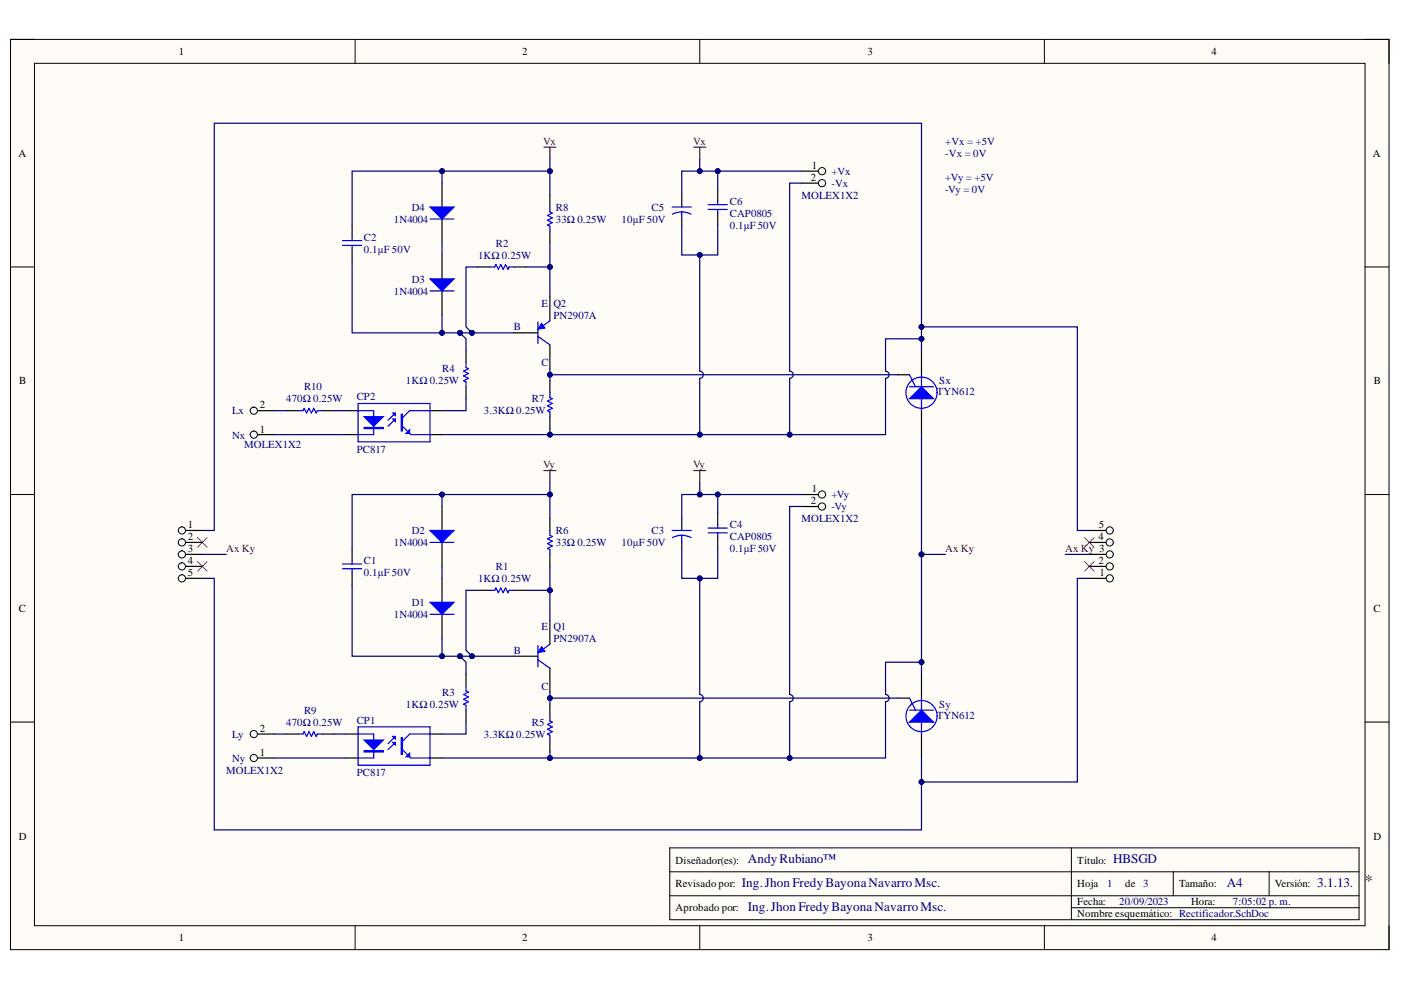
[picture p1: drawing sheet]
<svg xmlns="http://www.w3.org/2000/svg" width="297mm" height="210mm" viewBox="0 0 297 210" stroke-linecap="round" stroke-linejoin="round" font-family="sans-serif">
<defs><g id="words">
<text font-size="3.5" fill="#800000" x="289.4" y="187.9">*</text>
<g font-size="2.8" fill="#000080">
<text x="158.5" y="183">AndyRubiano™</text>
<text x="236" y="183">HBSGD</text>
<text x="157.3" y="188.1">Ing.JhonFredyBayonaNavarroMsc.</text>
<text x="260.1" y="188.1">A4</text>
<text x="279.3" y="188.1">3.1.13.</text>
<text x="158.5" y="193.1">Ing.JhonFredyBayonaNavarroMsc.</text>
</g>
<g font-size="2.3">
<text x="37.9" y="11.7">1</text>
<text x="110.7" y="11.7">2</text>
<text x="183.9" y="11.7">3</text>
<text x="256.8" y="11.7">4</text>
<text x="3.9" y="33.3">A</text>
<text x="172.2" y="35.8">1</text>
<text x="291.1" y="33.3">A</text>
<text x="171.9" y="38.4">2</text>
<text x="4.1" y="81.5">B</text>
<text x="291.3" y="81.5">B</text>
<text x="55.1" y="86.6">2</text>
<text x="55.1" y="91.7">1</text>
<text x="171.9" y="106.9">2</text>
<text x="172.2" y="104.4">1</text>
<text x="39.8" y="112">1</text>
<text x="233" y="112">5</text>
<text x="39.8" y="114.5">2</text>
<text x="39.8" y="117.1">3</text>
<text x="39.8" y="119.6">4</text>
<text x="232.9" y="119.6">2</text>
<text x="232.9" y="114.5">4</text>
<text x="39.8" y="122.1">5</text>
<text x="233.1" y="122.1">1</text>
<text x="4" y="129.7">C</text>
<text x="291.2" y="129.7">C</text>
<text x="55.1" y="155.2">2</text>
<text x="55.1" y="160.3">1</text>
<text x="4" y="178">D</text>
<text x="291.2" y="178">D</text>
<text x="143.2" y="183.1">Diseñador(es):</text>
<text x="228.4" y="183.1">Título:</text>
<text x="143.2" y="188.2">Revisado por:</text>
<text x="228.4" y="192">Fecha:</text>
<text x="228.4" y="188.2">Hoja</text>
<text x="238.6" y="188.2">de</text>
<text x="250" y="188.2">Tamaño:</text>
<text x="252.5" y="192">Hora:</text>
<text x="270.3" y="188.2">Versión:</text>
<text x="143.2" y="193.2">Aprobado por:</text>
<text x="228.4" y="194.5">Nombre esquemático: Rectificador.SchDoc</text>
<text x="37.9" y="199.6">1</text>
<text x="110.7" y="199.6">2</text>
<text x="183.9" y="199.6">3</text>
<text x="256.8" y="199.6">4</text>
</g>
<g font-size="2.3" fill="#800000">
<text x="115.1" y="30.8">Vx</text>
<text x="146.9" y="30.8">Vx</text>
<text x="115.1" y="99.3">Vy</text>
<text x="146.9" y="99.3">Vy</text>
<text x="48" y="117.1">Ax Ky</text>
<text x="200.4" y="117.1">Ax Ky</text>
<text x="225.9" y="117.1">Ax Ky 3</text>
</g>
<g font-size="2.3" fill="#000080">
<text x="200.4" y="30.8">+Vx = +5V</text>
<text x="200.4" y="33.3">-Vx = 0V</text>
<text x="176.3" y="37.1">+Vx</text>
<text x="176.3" y="39.6">-Vx</text>
<text x="200.4" y="38.4">+Vy = +5V</text>
<text x="200.4" y="40.9">-Vy = 0V</text>
<text x="83.5" y="47.2">1N4004</text>
<text x="87.3" y="44.7">D4</text>
<text x="117.8" y="47.2">33Ω 0.25W</text>
<text x="117.8" y="44.7">R8</text>
<text x="131.8" y="47.2">10μF 50V</text>
<text x="138.1" y="44.7">C5</text>
<text x="154.7" y="43.4">C6</text>
<text x="154.7" y="46">CAP0805</text>
<text x="170" y="42.2">MOLEX1X2</text>
<text x="77.2" y="53.6">0.1μF 50V</text>
<text x="77.2" y="51.1">C2</text>
<text x="105.2" y="52.3">R2</text>
<text x="154.7" y="48.5">0.1μF 50V</text>
<text x="87.3" y="59.9">D3</text>
<text x="101.3" y="54.9">1KΩ 0.25W</text>
<text x="83.5" y="62.5">1N4004</text>
<text x="114.8" y="65">E</text>
<text x="117.3" y="65">Q2</text>
<text x="109" y="70.1">B</text>
<text x="117.3" y="67.5">PN2907A</text>
<text x="114.8" y="77.7">C</text>
<text x="64.5" y="82.8">R10</text>
<text x="86" y="81.5">1KΩ 0.25W</text>
<text x="93.7" y="78.9">R4</text>
<text x="198.6" y="83.8">TYN612</text>
<text x="199.1" y="81.5">Sx</text>
<text x="49.2" y="87.8">Lx</text>
<text x="60.7" y="85.3">470Ω 0.25W</text>
<text x="75.6" y="84.8">CP2</text>
<text x="102.6" y="87.8">3.3KΩ 0.25W</text>
<text x="112.8" y="85.3">R7</text>
<text x="49.2" y="93">Nx</text>
<text x="51.8" y="95">MOLEX1X2</text>
<text x="75.6" y="96">PC817</text>
<text x="176.3" y="105.7">+Vy</text>
<text x="87.3" y="113.3">D2</text>
<text x="117.8" y="113.3">R6</text>
<text x="138.1" y="113.3">C3</text>
<text x="154.7" y="112">C4</text>
<text x="170" y="110.7">MOLEX1X2</text>
<text x="176.3" y="108.2">-Vy</text>
<text x="77.2" y="119.6">C1</text>
<text x="83.5" y="115.8">1N4004</text>
<text x="117.8" y="115.8">33Ω 0.25W</text>
<text x="131.8" y="115.8">10μF 50V</text>
<text x="154.7" y="117.1">0.1μF 50V</text>
<text x="154.7" y="114.5">CAP0805</text>
<text x="77.2" y="122.1">0.1μF 50V</text>
<text x="101.3" y="123.4">1KΩ 0.25W</text>
<text x="105.2" y="120.9">R1</text>
<text x="83.5" y="131">1N4004</text>
<text x="87.3" y="128.5">D1</text>
<text x="114.8" y="133.6">E</text>
<text x="117.3" y="133.6">Q1</text>
<text x="117.3" y="136.1">PN2907A</text>
<text x="109" y="138.6">B</text>
<text x="93.7" y="147.5">R3</text>
<text x="114.8" y="146.2">C</text>
<text x="60.7" y="153.9">470Ω 0.25W</text>
<text x="64.5" y="151.4">R9</text>
<text x="75.6" y="153.4">CP1</text>
<text x="86" y="150.1">1KΩ 0.25W</text>
<text x="112.8" y="153.9">R5</text>
<text x="198.6" y="152.4">TYN612</text>
<text x="199.1" y="150.1">Sy</text>
<text x="49.2" y="156.5">Ly</text>
<text x="49.2" y="161.5">Ny</text>
<text x="102.6" y="156.5">3.3KΩ 0.25W</text>
<text x="48" y="164.1">MOLEX1X2</text>
<text x="75.6" y="164.6">PC817</text>
<text x="234.8" y="188.2">1</text>
<text x="237.3" y="192">20/09/2023</text>
<text x="242.4" y="188.2">3</text>
<text x="261.4" y="192">7:05:02 p. m.</text>
</g>
</g></defs>
<path d="M2.2 8.4h292.3v192.9h-292.3z" fill-rule="evenodd" fill="#fffcf8"/>
<path d="M2.2 8.4h292.3v192.9h-292.3z" fill="none" stroke="#000" stroke-width=".21"/>
<path d="M7.3 13.4h282.1v182.9h-282.1z" fill-rule="evenodd" fill="#fffcf8"/>
<g fill="none" stroke="#000" stroke-width=".21">
<path d="M2.2 8.4h5.1M7.3 13.4h282.1v182.9h-282.1zM75.3 8.4v5M148.4 8.4v5M221.4 8.4v5M289.4 8.4h5.1v5M2.2 56.6h5.1M289.4 56.6h5.1M2.2 104.9h5.1M289.4 104.9h5.1M2.2 153.1h5.1M289.4 153.1h5.1"/>
<path d="M142 179.8h146.1v15.2h-146.1zM227.2 179.8v15.2M75.3 196.3v5M142 184.8h146.1M142 189.9h146.1M148.4 196.3v5M221.4 196.3v5M227.2 192.5h60.9M248.8 184.8v5.1M269.1 184.8v5.1M294.5 196.3v5"/>
</g>
<path d="M229.9 114l2.1 2M229.9 119.1l2.1 2M232 114l-2.1 2M232 119.1l-2.1 2" fill="none" stroke="#f00" stroke-width=".21"/>
<path d="M115.3 99.8h2.6M116.6 99.8v2.5" fill="none" stroke="#800000" stroke-width=".25"/>
<path d="M73.4 155.6h2.5M91.2 155.6h2.5M73.4 160.7h2.5M91.2 160.7h2.5" fill="none" stroke="#000" stroke-width=".25"/>
<path d="M75.9 154.1h15.3v8.1h-15.3zM75.9 155.6h3.3v5.1h-3.3M83.8 157.4l-1.5 1.5M83.8 156.1l-1.5 1.6M85.3 158.9l1.8 1.8h4.1M91.2 155.6h-4.3l-1.6 1.6" fill="none" stroke="#00f" stroke-width=".25"/>
<path d="M77.2 156.9h4.1l-2.1 2z" fill="#00f"/>
<path d="M77.2 156.9h4.1l-2.1 2zM77.2 159.2h4.1v.2h-4.1zM77.2 159.3h4.1" fill="none" stroke="#00f" stroke-width=".25"/>
<path d="M83.3 156.1h.5v.6z" fill="#00f"/>
<path d="M83.3 156.1h.5v.6z" fill="none" stroke="#00f" stroke-width=".25"/>
<path d="M83.3 157.4h.5v.5z" fill="#00f"/>
<path d="M83.3 157.4h.5v.5zM85.1 156.4h.2v3.6h-.2zM85.2 156.4v3.6" fill="none" stroke="#00f" stroke-width=".25"/>
<path d="M86.9 159.7v.8h-.8z" fill="#00f"/>
<path d="M114.1 136.8v4.6M114.1 139.9l2.5 1.8M116.6 136.6l-1.8 1.3M86.9 159.7v.8h-.8z" fill="none" stroke="#00f" stroke-width=".25"/>
<path d="M109 139.1h5.1M116.6 131.5v5.1M116.6 141.7v5" fill="none" stroke="#000" stroke-width=".25"/>
<path d="M114.8 137.1l.8 1-1.5 .3z" fill="#00f"/>
<path d="M114.8 137.1l.8 1-1.5 .3z" fill="none" stroke="#00f" stroke-width=".21"/>
<path d="M93.7 107.4v5.1M93.7 115v5.1" fill="none" stroke="#000" stroke-width=".25"/>
<path d="M91.2 112.5h5.1l-2.6 2.5z" fill="#00f"/>
<path d="M91.2 112.5h5.1l-2.6 2.5zM91.2 115h5.1" fill="none" stroke="#00f" stroke-width=".25"/>
<path d="M93.7 122.6v5.1M93.7 130.2v5.1" fill="none" stroke="#000" stroke-width=".25"/>
<path d="M91.2 127.7h5.1l-2.6 2.5z" fill="#00f"/>
<path d="M116.6 112.5v1l.5 .2-1 .5 1 .6-1 .5 1 .5-1 .5 .5 .2v1M91.2 127.7h5.1l-2.6 2.5zM91.2 130.2h5.1M103.9 125.2h1l.3-.5 .5 1 .5-1 .5 1 .5-1 .5 1 .2-.5h1.1M63.2 155.6h1l.3-.5 .5 1 .5-1 .5 1 .5-1 .5 1 .3-.5h1M98.8 145.5v1l.5 .2-1 .6 1 .5-1 .5 1 .5-1 .5 .5 .2v1.1M116.6 151.8v1l.5 .3-1 .5 1 .5-1 .5 1 .5-1 .5 .5 .3v1" fill="none" stroke="#00f" stroke-width=".25"/>
<path d="M116.6 109.9v2.6M116.6 117.5v2.6M231 117.5h5M101.3 125.2h2.6M109 125.2h2.5M60.7 155.6h2.5M68.3 155.6h2.5M98.8 142.9v2.6M98.8 150.6v2.5M116.6 149.3v2.5M116.6 156.9v2.5" fill="none" stroke="#000" stroke-width=".25"/>
<circle cx="235.3" cy="117.5" r=".76" fill="#f8fcff"/>
<circle cx="235.3" cy="117.5" r=".76" fill="none" stroke="#000" stroke-width=".21"/>
<path d="M144.5 109.9v2.6M144.5 115v1.3M152.2 108.7v2.5M152.2 113.7v2.6M170 104.9h5" fill="none" stroke="#000" stroke-width=".25"/>
<path d="M142.5 112.5h4.1M144.5 113.5l1.3 .2 .7 .3M144.5 113.5l-.8 .1-1.1 .4M144.5 113.5v1.5M150.1 112h4.1M150.1 113h4.1M152.2 111.2v.8M152.2 113v.7" fill="none" stroke="#00f" stroke-width=".25"/>
<circle cx="174.3" cy="104.8" r=".77" fill="#f8fcff"/>
<circle cx="174.3" cy="104.9" r=".76" fill="none" stroke="#000" stroke-width=".21"/>
<path d="M170 107.4h5" fill="none" stroke="#000" stroke-width=".25"/>
<circle cx="174.3" cy="107.4" r=".76" fill="#f8fcff"/>
<circle cx="174.3" cy="107.4" r=".76" fill="none" stroke="#000" stroke-width=".21"/>
<path d="M115.3 31.2h2.6M116.6 31.2v2.5" fill="none" stroke="#800000" stroke-width=".25"/>
<path d="M73.4 87.1h2.5M73.4 92.2h2.5M91.2 87.1h2.5M91.2 92.2h2.5" fill="none" stroke="#000" stroke-width=".25"/>
<path d="M75.9 85.6h15.3v8.1h-15.3zM75.9 87.1h3.3v5.1h-3.3M83.8 88.8l-1.5 1.6M83.8 87.6l-1.5 1.5M85.3 90.4l1.8 1.8h4.1M91.2 87.1h-4.3l-1.6 1.5" fill="none" stroke="#00f" stroke-width=".25"/>
<path d="M77.2 88.3h4.1l-2.1 2.1z" fill="#00f"/>
<path d="M77.2 88.3h4.1l-2.1 2.1zM77.2 90.6h4.1v.3h-4.1zM77.2 90.8h4.1" fill="none" stroke="#00f" stroke-width=".25"/>
<path d="M83.3 87.6h.5v.5z" fill="#00f"/>
<path d="M83.3 87.6h.5v.5z" fill="none" stroke="#00f" stroke-width=".25"/>
<path d="M83.3 88.8h.5v.6z" fill="#00f"/>
<path d="M83.3 88.8h.5v.6zM85.1 87.8h.2v3.6h-.2zM85.2 87.8v3.6" fill="none" stroke="#00f" stroke-width=".25"/>
<path d="M86.1 91.9l.8-.8v.8z" fill="#00f"/>
<path d="M114.1 68.3v4.6M114.1 71.3l2.5 1.8M116.6 68l-1.8 1.3M86.1 91.9l.8-.8v.8z" fill="none" stroke="#00f" stroke-width=".25"/>
<path d="M109 70.6h5.1M116.6 62.9v5.1M116.6 73.1v5.1" fill="none" stroke="#000" stroke-width=".25"/>
<path d="M114.8 68.5l.8 1-1.5 .3z" fill="#00f"/>
<path d="M114.8 68.5l.8 1-1.5 .3z" fill="none" stroke="#00f" stroke-width=".21"/>
<path d="M93.7 38.8v5.1M93.7 46.4v5.1" fill="none" stroke="#000" stroke-width=".25"/>
<path d="M91.2 43.9h5.1l-2.6 2.5z" fill="#00f"/>
<path d="M91.2 43.9h5.1l-2.6 2.5zM91.2 46.4h5.1" fill="none" stroke="#00f" stroke-width=".25"/>
<path d="M93.7 54.1v5M93.7 61.7v5.1" fill="none" stroke="#000" stroke-width=".25"/>
<path d="M91.2 59.1h5.1l-2.6 2.6z" fill="#00f"/>
<g fill="none" stroke="#00f" stroke-width=".25">
<path d="M91.2 59.1h5.1l-2.6 2.6zM103.9 56.6h1l.3-.5 .5 1 .5-1 .5 1 .5-1 .5 1 .2-.5h1.1M116.6 43.9v1l.5 .3-1 .5 1 .5-1 .5 1 .5-1 .5 .5 .3v1M142.5 43.9h4.1M144.5 44.9l1.3 .2 .7 .3M144.5 44.9l-.8 .1-1.1 .4M144.5 44.9v1.5M150.1 43.4h4.1M150.1 44.4h4.1M152.2 42.6v.8M152.2 44.4v.8M91.2 61.7h5.1"/>
<path d="M98.8 76.9v1l.5 .3-1 .5 1 .5-1 .5 1 .5-1 .5 .5 .3v1M63.2 87.1h1l.3-.5 .5 1 .5-1 .5 1 .5-1 .5 1 .3-.5h1M116.6 83.3v1l.5 .2-1 .5 1 .6-1 .5 1 .5-1 .5 .5 .2v1"/>
</g>
<g fill="none" stroke="#000" stroke-width=".25">
<path d="M170 36.3h5M101.3 56.6h2.6M109 56.6h2.5M116.6 41.4v2.5M116.6 49v2.5M144.5 41.4v2.5M144.5 46.4v1.3M152.2 40.1v2.5M152.2 45.2v2.5M98.8 74.4v2.5M60.7 87.1h2.5M68.3 87.1h2.5"/>
<path d="M98.8 82v2.5M116.6 80.7v2.6M116.6 88.3v2.6"/>
</g>
<circle cx="174.3" cy="36.3" r=".77" fill="#f8fcff"/>
<circle cx="174.3" cy="36.3" r=".76" fill="none" stroke="#000" stroke-width=".21"/>
<path d="M170 38.8h5" fill="none" stroke="#000" stroke-width=".25"/>
<circle cx="174.3" cy="38.8" r=".76" fill="#f8fcff"/>
<circle cx="174.3" cy="38.8" r=".76" fill="none" stroke="#000" stroke-width=".21"/>
<path d="M41.9 114l2 2M41.9 119.1l2 2M43.9 114l-2 2M43.9 119.1l-2 2" fill="none" stroke="#f00" stroke-width=".21"/>
<path d="M37.8 112.5h5.1" fill="none" stroke="#000" stroke-width=".25"/>
<circle cx="38.6" cy="112.5" r=".76" fill="#f8fcff"/>
<circle cx="38.6" cy="112.5" r=".76" fill="none" stroke="#000" stroke-width=".21"/>
<path d="M37.8 115h5.1" fill="none" stroke="#000" stroke-width=".25"/>
<circle cx="38.6" cy="115" r=".76" fill="#f8fcff"/>
<circle cx="38.6" cy="115" r=".76" fill="none" stroke="#000" stroke-width=".21"/>
<path d="M37.8 117.5h5.1" fill="none" stroke="#000" stroke-width=".25"/>
<circle cx="38.6" cy="117.5" r=".76" fill="#f8fcff"/>
<circle cx="38.6" cy="117.5" r=".76" fill="none" stroke="#000" stroke-width=".21"/>
<path d="M37.8 120.1h5.1" fill="none" stroke="#000" stroke-width=".25"/>
<circle cx="38.6" cy="120.1" r=".76" fill="#f8fcff"/>
<circle cx="38.6" cy="120.1" r=".76" fill="none" stroke="#000" stroke-width=".21"/>
<path d="M37.8 122.6h5.1" fill="none" stroke="#000" stroke-width=".25"/>
<circle cx="38.6" cy="122.6" r=".76" fill="#f8fcff"/>
<circle cx="38.6" cy="122.6" r=".76" fill="none" stroke="#000" stroke-width=".21"/>
<path d="M147.1 31.2h2.5M148.4 31.2v2.5M147.1 99.8h2.5M148.4 99.8v2.5" fill="none" stroke="#800000" stroke-width=".25"/>
<path d="M74.7 47.7v2.6M74.7 52.8v2.5M74.7 116.3v2.5M74.7 121.4v2.5M231 122.6h5" fill="none" stroke="#000" stroke-width=".25"/>
<path d="M72.6 51h4.1M72.6 52h4.1M74.7 50.3v.7M74.7 52v.8M72.6 119.6h4.1M74.7 118.8v.8M72.6 120.6h4.1M74.7 120.6v.8" fill="none" stroke="#00f" stroke-width=".25"/>
<circle cx="235.3" cy="122.6" r=".76" fill="#f8fcff"/>
<circle cx="235.3" cy="122.6" r=".76" fill="none" stroke="#000" stroke-width=".21"/>
<path d="M231 120.1h5" fill="none" stroke="#000" stroke-width=".25"/>
<circle cx="235.3" cy="120.1" r=".76" fill="#f8fcff"/>
<circle cx="235.3" cy="120.1" r=".76" fill="none" stroke="#000" stroke-width=".21"/>
<path d="M231 115h5" fill="none" stroke="#000" stroke-width=".25"/>
<circle cx="235.3" cy="115" r=".76" fill="#f8fcff"/>
<circle cx="235.3" cy="115" r=".76" fill="none" stroke="#000" stroke-width=".21"/>
<path d="M231 112.5h5" fill="none" stroke="#000" stroke-width=".25"/>
<circle cx="235.3" cy="112.5" r=".76" fill="#f8fcff"/>
<circle cx="235.3" cy="112.5" r=".76" fill="none" stroke="#000" stroke-width=".21"/>
<path d="M53.1 155.6h5" fill="none" stroke="#000" stroke-width=".25"/>
<circle cx="53.8" cy="155.6" r=".76" fill="#f8fcff"/>
<circle cx="53.8" cy="155.6" r=".76" fill="none" stroke="#000" stroke-width=".21"/>
<path d="M53.1 160.7h5" fill="none" stroke="#000" stroke-width=".25"/>
<circle cx="53.8" cy="160.7" r=".76" fill="#f8fcff"/>
<circle cx="53.8" cy="160.7" r=".76" fill="none" stroke="#000" stroke-width=".21"/>
<path d="M53.1 92.2h5" fill="none" stroke="#000" stroke-width=".25"/>
<circle cx="53.8" cy="92.2" r=".76" fill="#f8fcff"/>
<circle cx="53.8" cy="92.2" r=".76" fill="none" stroke="#000" stroke-width=".21"/>
<path d="M53.1 87.1h5" fill="none" stroke="#000" stroke-width=".25"/>
<circle cx="53.8" cy="87.1" r=".76" fill="#f8fcff"/>
<circle cx="53.8" cy="87.1" r=".76" fill="none" stroke="#000" stroke-width=".21"/>
<path d="M190.3 148h2.5M195.4 142.9v5.1M195.4 155.6v5.1" fill="none" stroke="#000" stroke-width=".25"/>
<path d="M192.8 148l1.3 2.6" fill="none" stroke="#00f" stroke-width=".25"/>
<path d="M192.8 153.1l2.6-2.5 2.5 2.5z" fill="#00f"/>
<g fill="none" stroke="#00f" stroke-width=".25">
<path d="M192.8 79.5l1.3 2.5M192.8 153.1l2.6-2.5 2.5 2.5zM192.8 150.6h5.1M195.4 148v7.6"/>
<circle cx="195.4" cy="151.8" r="3.3"/>
</g>
<path d="M190.3 79.5h2.5M195.4 74.4v5.1M195.4 87.1v5.1" fill="none" stroke="#000" stroke-width=".25"/>
<path d="M192.8 84.5l2.6-2.5 2.5 2.5z" fill="#00f"/>
<g fill="none" stroke="#00f" stroke-width=".25">
<path d="M195.4 79.5v7.6M192.8 84.5l2.6-2.5 2.5 2.5zM192.8 82h5.1"/>
<circle cx="195.4" cy="83.3" r="3.3"/>
</g>
<path d="M195.4 92.2v50.7" fill="none" stroke="#000080" stroke-width=".25"/>
<circle cx="195.4" cy="140.4" r=".51" fill="#000080"/>
<circle cx="195.4" cy="140.4" r=".51" fill="none" stroke="#000080" stroke-width=".21"/>
<circle cx="195.4" cy="117.5" r=".51" fill="#000080"/>
<circle cx="195.4" cy="117.5" r=".51" fill="none" stroke="#000080" stroke-width=".21"/>
<path d="M93.7 120.1v2.5M70.8 155.6h2.6M98.8 153.1v2.5h-5.1M93.7 160.7h22.9" fill="none" stroke="#000080" stroke-width=".25"/>
<circle cx="116.6" cy="160.7" r=".51" fill="#000080"/>
<circle cx="116.6" cy="160.7" r=".51" fill="none" stroke="#000080" stroke-width=".21"/>
<path d="M190.3 148h-73.7v1.3" fill="none" stroke="#000080" stroke-width=".25"/>
<circle cx="116.6" cy="148" r=".51" fill="#000080"/>
<circle cx="116.6" cy="148" r=".51" fill="none" stroke="#000080" stroke-width=".21"/>
<path d="M116.6 146.7v1.3" fill="none" stroke="#000080" stroke-width=".25"/>
<circle cx="116.6" cy="148" r=".51" fill="#000080"/>
<circle cx="116.6" cy="148" r=".51" fill="none" stroke="#000080" stroke-width=".21"/>
<path d="M93.7 104.9v2.5" fill="none" stroke="#000080" stroke-width=".25"/>
<circle cx="93.7" cy="104.9" r=".51" fill="#000080"/>
<circle cx="93.7" cy="104.9" r=".51" fill="none" stroke="#000080" stroke-width=".21"/>
<path d="M93.7 135.3v3.8" fill="none" stroke="#000080" stroke-width=".25"/>
<circle cx="93.7" cy="139.1" r=".51" fill="#000080"/>
<circle cx="93.7" cy="139.1" r=".51" fill="none" stroke="#000080" stroke-width=".21"/>
<path d="M101.3 125.2h-2.5v12.7l1.3 1.2" fill="none" stroke="#000080" stroke-width=".25"/>
<circle cx="100.1" cy="139.1" r=".51" fill="#000080"/>
<circle cx="100.1" cy="139.1" r=".51" fill="none" stroke="#000080" stroke-width=".21"/>
<path d="M111.5 125.2h5.1" fill="none" stroke="#000080" stroke-width=".25"/>
<circle cx="116.6" cy="125.2" r=".51" fill="#000080"/>
<circle cx="116.6" cy="125.2" r=".51" fill="none" stroke="#000080" stroke-width=".21"/>
<path d="M116.6 120.1v11.4" fill="none" stroke="#000080" stroke-width=".25"/>
<circle cx="116.6" cy="125.2" r=".51" fill="#000080"/>
<circle cx="116.6" cy="125.2" r=".51" fill="none" stroke="#000080" stroke-width=".21"/>
<path d="M97.5 139.1l1.3 1.3v2.5" fill="none" stroke="#000080" stroke-width=".25"/>
<circle cx="97.5" cy="139.1" r=".51" fill="#000080"/>
<circle cx="97.5" cy="139.1" r=".51" fill="none" stroke="#000080" stroke-width=".21"/>
<path d="M116.6 109.9v-5h-41.9v11.4" fill="none" stroke="#000080" stroke-width=".25"/>
<circle cx="116.6" cy="104.9" r=".51" fill="#000080"/>
<circle cx="116.6" cy="104.9" r=".51" fill="none" stroke="#000080" stroke-width=".21"/>
<circle cx="93.7" cy="104.9" r=".51" fill="#000080"/>
<circle cx="93.7" cy="104.9" r=".51" fill="none" stroke="#000080" stroke-width=".21"/>
<path d="M74.7 123.9v15.2h34.3" fill="none" stroke="#000080" stroke-width=".25"/>
<circle cx="93.7" cy="139.1" r=".51" fill="#000080"/>
<circle cx="93.7" cy="139.1" r=".51" fill="none" stroke="#000080" stroke-width=".21"/>
<circle cx="97.5" cy="139.1" r=".51" fill="#000080"/>
<circle cx="97.5" cy="139.1" r=".51" fill="none" stroke="#000080" stroke-width=".21"/>
<circle cx="100.1" cy="139.1" r=".51" fill="#000080"/>
<circle cx="100.1" cy="139.1" r=".51" fill="none" stroke="#000080" stroke-width=".21"/>
<path d="M144.5 116.3v6.3h7.7v-6.3M58.1 155.6h2.6M58.1 160.7h15.3" fill="none" stroke="#000080" stroke-width=".25"/>
<circle cx="148.4" cy="122.6" r=".51" fill="#000080"/>
<circle cx="148.4" cy="122.6" r=".51" fill="none" stroke="#000080" stroke-width=".21"/>
<path d="M148.4 122.6v24.7a.76 .76 0 0 1 .7 .7 .76 .76 0 0 1-.7 .8v11.9" fill="none" stroke="#000080" stroke-width=".25"/>
<circle cx="148.4" cy="122.6" r=".51" fill="#000080"/>
<circle cx="148.4" cy="122.6" r=".51" fill="none" stroke="#000080" stroke-width=".21"/>
<circle cx="148.4" cy="160.7" r=".51" fill="#000080"/>
<circle cx="148.4" cy="160.7" r=".51" fill="none" stroke="#000080" stroke-width=".21"/>
<path d="M195.4 140.4h-7.7v6.9a.76 .76 0 0 1 .8 .7 .76 .76 0 0 1-.8 .8v11.9h-71.1v-1.2" fill="none" stroke="#000080" stroke-width=".25"/>
<circle cx="116.6" cy="160.7" r=".51" fill="#000080"/>
<circle cx="116.6" cy="160.7" r=".51" fill="none" stroke="#000080" stroke-width=".21"/>
<circle cx="148.4" cy="160.7" r=".51" fill="#000080"/>
<circle cx="148.4" cy="160.7" r=".51" fill="none" stroke="#000080" stroke-width=".21"/>
<circle cx="167.4" cy="160.7" r=".51" fill="#000080"/>
<circle cx="167.4" cy="160.7" r=".51" fill="none" stroke="#000080" stroke-width=".21"/>
<circle cx="195.4" cy="140.4" r=".51" fill="#000080"/>
<circle cx="195.4" cy="140.4" r=".51" fill="none" stroke="#000080" stroke-width=".21"/>
<path d="M116.6 102.3v2.6" fill="none" stroke="#000080" stroke-width=".25"/>
<circle cx="116.6" cy="104.9" r=".51" fill="#000080"/>
<circle cx="116.6" cy="104.9" r=".51" fill="none" stroke="#000080" stroke-width=".21"/>
<path d="M170 107.4h-2.6v39.9a.76 .76 0 0 1 .8 .7 .76 .76 0 0 1-.8 .8v11.9" fill="none" stroke="#000080" stroke-width=".25"/>
<circle cx="167.4" cy="160.7" r=".51" fill="#000080"/>
<circle cx="167.4" cy="160.7" r=".51" fill="none" stroke="#000080" stroke-width=".21"/>
<path d="M93.7 51.5v2.6M70.8 87.1h2.6M93.7 92.2h22.9M98.8 84.5v2.6h-5.1" fill="none" stroke="#000080" stroke-width=".25"/>
<circle cx="116.6" cy="92.2" r=".51" fill="#000080"/>
<circle cx="116.6" cy="92.2" r=".51" fill="none" stroke="#000080" stroke-width=".21"/>
<path d="M190.3 79.5h-73.7v1.2" fill="none" stroke="#000080" stroke-width=".25"/>
<circle cx="116.6" cy="79.5" r=".51" fill="#000080"/>
<circle cx="116.6" cy="79.5" r=".51" fill="none" stroke="#000080" stroke-width=".21"/>
<path d="M116.6 78.2v1.3" fill="none" stroke="#000080" stroke-width=".25"/>
<circle cx="116.6" cy="79.5" r=".51" fill="#000080"/>
<circle cx="116.6" cy="79.5" r=".51" fill="none" stroke="#000080" stroke-width=".21"/>
<path d="M93.7 36.3v2.5" fill="none" stroke="#000080" stroke-width=".25"/>
<circle cx="93.7" cy="36.3" r=".51" fill="#000080"/>
<circle cx="93.7" cy="36.3" r=".51" fill="none" stroke="#000080" stroke-width=".21"/>
<path d="M93.7 66.8v3.8" fill="none" stroke="#000080" stroke-width=".25"/>
<circle cx="93.7" cy="70.6" r=".51" fill="#000080"/>
<circle cx="93.7" cy="70.6" r=".51" fill="none" stroke="#000080" stroke-width=".21"/>
<path d="M101.3 56.6h-2.5v12.7l1.3 1.3" fill="none" stroke="#000080" stroke-width=".25"/>
<circle cx="100.1" cy="70.6" r=".51" fill="#000080"/>
<circle cx="100.1" cy="70.6" r=".51" fill="none" stroke="#000080" stroke-width=".21"/>
<path d="M111.5 56.6h5.1" fill="none" stroke="#000080" stroke-width=".25"/>
<circle cx="116.6" cy="56.6" r=".51" fill="#000080"/>
<circle cx="116.6" cy="56.6" r=".51" fill="none" stroke="#000080" stroke-width=".21"/>
<path d="M116.6 51.5v11.4" fill="none" stroke="#000080" stroke-width=".25"/>
<circle cx="116.6" cy="56.6" r=".51" fill="#000080"/>
<circle cx="116.6" cy="56.6" r=".51" fill="none" stroke="#000080" stroke-width=".21"/>
<path d="M97.5 70.6l1.3 1.2v2.6" fill="none" stroke="#000080" stroke-width=".25"/>
<circle cx="97.5" cy="70.6" r=".51" fill="#000080"/>
<circle cx="97.5" cy="70.6" r=".51" fill="none" stroke="#000080" stroke-width=".21"/>
<path d="M116.6 41.4v-5.1h-41.9v11.4" fill="none" stroke="#000080" stroke-width=".25"/>
<circle cx="116.6" cy="36.3" r=".51" fill="#000080"/>
<circle cx="116.6" cy="36.3" r=".51" fill="none" stroke="#000080" stroke-width=".21"/>
<circle cx="93.7" cy="36.3" r=".51" fill="#000080"/>
<circle cx="93.7" cy="36.3" r=".51" fill="none" stroke="#000080" stroke-width=".21"/>
<path d="M74.7 55.3v15.3h34.3" fill="none" stroke="#000080" stroke-width=".25"/>
<circle cx="93.7" cy="70.6" r=".51" fill="#000080"/>
<circle cx="93.7" cy="70.6" r=".51" fill="none" stroke="#000080" stroke-width=".21"/>
<circle cx="97.5" cy="70.6" r=".51" fill="#000080"/>
<circle cx="97.5" cy="70.6" r=".51" fill="none" stroke="#000080" stroke-width=".21"/>
<circle cx="100.1" cy="70.6" r=".51" fill="#000080"/>
<circle cx="100.1" cy="70.6" r=".51" fill="none" stroke="#000080" stroke-width=".21"/>
<path d="M144.5 47.7v6.4h7.7v-6.4M58.1 87.1h2.6M58.1 92.2h15.3" fill="none" stroke="#000080" stroke-width=".25"/>
<circle cx="148.4" cy="54.1" r=".51" fill="#000080"/>
<circle cx="148.4" cy="54.1" r=".51" fill="none" stroke="#000080" stroke-width=".21"/>
<path d="M148.4 54.1v24.6a.76 .76 0 0 1 .7 .8 .76 .76 0 0 1-.7 .7v12" fill="none" stroke="#000080" stroke-width=".25"/>
<circle cx="148.4" cy="54.1" r=".51" fill="#000080"/>
<circle cx="148.4" cy="54.1" r=".51" fill="none" stroke="#000080" stroke-width=".21"/>
<circle cx="148.4" cy="92.2" r=".51" fill="#000080"/>
<circle cx="148.4" cy="92.2" r=".51" fill="none" stroke="#000080" stroke-width=".21"/>
<path d="M195.4 71.8h-7.7v6.9a.76 .76 0 0 1 .8 .8 .76 .76 0 0 1-.8 .7v12h-71.1v-1.3" fill="none" stroke="#000080" stroke-width=".25"/>
<circle cx="116.6" cy="92.2" r=".51" fill="#000080"/>
<circle cx="116.6" cy="92.2" r=".51" fill="none" stroke="#000080" stroke-width=".21"/>
<circle cx="148.4" cy="92.2" r=".51" fill="#000080"/>
<circle cx="148.4" cy="92.2" r=".51" fill="none" stroke="#000080" stroke-width=".21"/>
<circle cx="167.4" cy="92.2" r=".51" fill="#000080"/>
<circle cx="167.4" cy="92.2" r=".51" fill="none" stroke="#000080" stroke-width=".21"/>
<circle cx="195.4" cy="71.8" r=".51" fill="#000080"/>
<circle cx="195.4" cy="71.8" r=".51" fill="none" stroke="#000080" stroke-width=".21"/>
<path d="M170 38.8h-2.6v39.9a.76 .76 0 0 1 .8 .8 .76 .76 0 0 1-.8 .7v12" fill="none" stroke="#000080" stroke-width=".25"/>
<circle cx="167.4" cy="92.2" r=".51" fill="#000080"/>
<circle cx="167.4" cy="92.2" r=".51" fill="none" stroke="#000080" stroke-width=".21"/>
<path d="M42.9 122.6h2.5v53.4h150v-15.3" fill="none" stroke="#000080" stroke-width=".25"/>
<circle cx="195.4" cy="165.8" r=".51" fill="#000080"/>
<circle cx="195.4" cy="165.8" r=".51" fill="none" stroke="#000080" stroke-width=".21"/>
<path d="M231 122.6h-2.6v43.2h-33" fill="none" stroke="#000080" stroke-width=".25"/>
<circle cx="195.4" cy="165.8" r=".51" fill="#000080"/>
<circle cx="195.4" cy="165.8" r=".51" fill="none" stroke="#000080" stroke-width=".21"/>
<path d="M195.4 74.4v-48.3h-150v86.4h-2.5" fill="none" stroke="#000080" stroke-width=".25"/>
<circle cx="195.4" cy="71.8" r=".51" fill="#000080"/>
<circle cx="195.4" cy="71.8" r=".51" fill="none" stroke="#000080" stroke-width=".21"/>
<circle cx="195.4" cy="69.3" r=".51" fill="#000080"/>
<circle cx="195.4" cy="69.3" r=".51" fill="none" stroke="#000080" stroke-width=".21"/>
<path d="M195.4 69.3h33v43.2h2.6" fill="none" stroke="#000080" stroke-width=".25"/>
<circle cx="195.4" cy="69.3" r=".51" fill="#000080"/>
<circle cx="195.4" cy="69.3" r=".51" fill="none" stroke="#000080" stroke-width=".21"/>
<path d="M170 104.9h-25.5v5" fill="none" stroke="#000080" stroke-width=".25"/>
<circle cx="148.4" cy="104.9" r=".51" fill="#000080"/>
<circle cx="148.4" cy="104.9" r=".51" fill="none" stroke="#000080" stroke-width=".21"/>
<circle cx="152.2" cy="104.9" r=".51" fill="#000080"/>
<circle cx="152.2" cy="104.9" r=".51" fill="none" stroke="#000080" stroke-width=".21"/>
<path d="M148.4 102.3v2.6" fill="none" stroke="#000080" stroke-width=".25"/>
<circle cx="148.4" cy="104.9" r=".51" fill="#000080"/>
<circle cx="148.4" cy="104.9" r=".51" fill="none" stroke="#000080" stroke-width=".21"/>
<path d="M152.2 104.9v3.8" fill="none" stroke="#000080" stroke-width=".25"/>
<circle cx="152.2" cy="104.9" r=".51" fill="#000080"/>
<circle cx="152.2" cy="104.9" r=".51" fill="none" stroke="#000080" stroke-width=".21"/>
<path d="M116.6 33.7v2.6" fill="none" stroke="#000080" stroke-width=".25"/>
<circle cx="116.6" cy="36.3" r=".51" fill="#000080"/>
<circle cx="116.6" cy="36.3" r=".51" fill="none" stroke="#000080" stroke-width=".21"/>
<path d="M170 36.3h-25.5v5.1" fill="none" stroke="#000080" stroke-width=".25"/>
<circle cx="148.4" cy="36.3" r=".51" fill="#000080"/>
<circle cx="148.4" cy="36.3" r=".51" fill="none" stroke="#000080" stroke-width=".21"/>
<circle cx="152.2" cy="36.3" r=".51" fill="#000080"/>
<circle cx="152.2" cy="36.3" r=".51" fill="none" stroke="#000080" stroke-width=".21"/>
<path d="M152.2 36.3v3.8" fill="none" stroke="#000080" stroke-width=".25"/>
<circle cx="152.2" cy="36.3" r=".51" fill="#000080"/>
<circle cx="152.2" cy="36.3" r=".51" fill="none" stroke="#000080" stroke-width=".21"/>
<path d="M148.4 33.7v2.6" fill="none" stroke="#000080" stroke-width=".25"/>
<circle cx="148.4" cy="36.3" r=".51" fill="#000080"/>
<circle cx="148.4" cy="36.3" r=".51" fill="none" stroke="#000080" stroke-width=".21"/>
<path d="M195.4 117.5h5.1" fill="none" stroke="#000080" stroke-width=".25"/>
<circle cx="195.4" cy="117.5" r=".51" fill="#000080"/>
<circle cx="195.4" cy="117.5" r=".51" fill="none" stroke="#000080" stroke-width=".21"/>
<path d="M42.9 117.5h5.1M225.9 117.5h5.1" fill="none" stroke="#000080" stroke-width=".25"/>
<use href="#words"/>
</svg>
